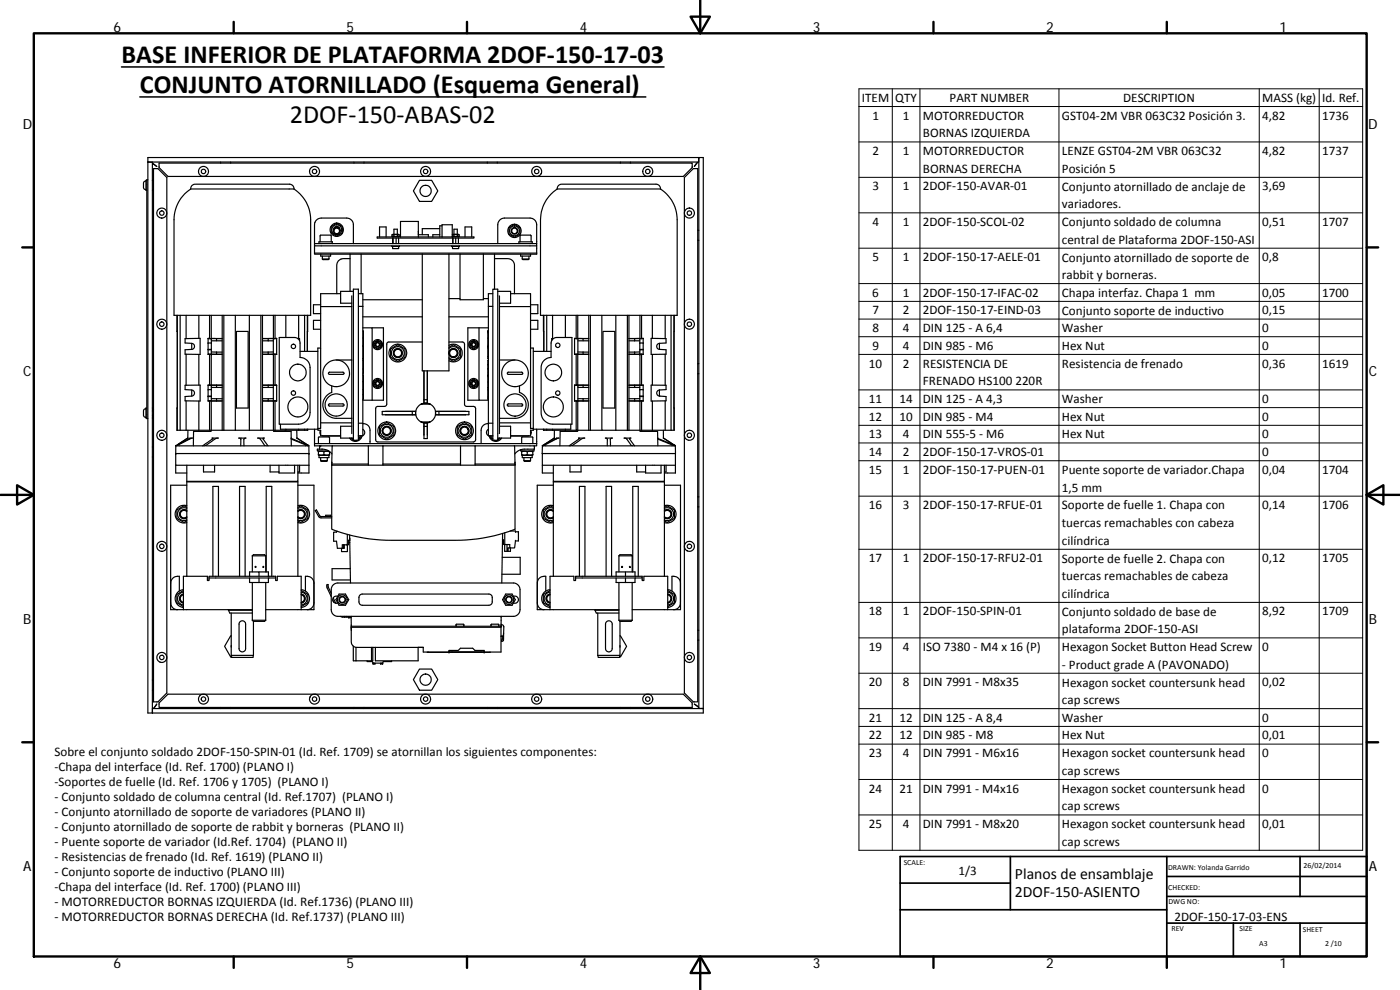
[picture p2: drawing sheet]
<svg xmlns="http://www.w3.org/2000/svg" width="420mm" height="297mm" viewBox="0 0 420 297" stroke-linecap="round" stroke-linejoin="round" font-family="sans-serif">
<defs><g id="words">
<g font-size="7.9">
<text x="36.5" y="19">BASE INFERIOR DE PLATAFORMA 2DOF‐150‐17‐03</text>
<text x="42" y="28">CONJUNTO ATORNILLADO (Esquema General)</text>
<text x="87" y="37">2DOF‐150‐ABAS‐02</text>
</g>
<g font-size="4.7">
<text x="304.6" y="263.9">Planos de ensamblaje</text>
<text x="304.6" y="269.3">2DOF‐150‐ASIENTO</text>
</g>
<g font-size="4.2">
<text x="34" y="9.6">6</text>
<text x="104" y="9.6">5</text>
<text x="174" y="9.6">4</text>
<text x="244" y="9.6">3</text>
<text x="314" y="9.6">2</text>
<text x="384" y="9.6">1</text>
<text x="6.8" y="38.7">D</text>
<text x="410.6" y="38.7">D</text>
<text x="7" y="112.9">C</text>
<text x="410.8" y="112.9">C</text>
<text x="7" y="187.1">B</text>
<text x="410.8" y="187.1">B</text>
<text x="7" y="261.3">A</text>
<text x="410.8" y="261.3">A</text>
<text x="34" y="290.4">6</text>
<text x="104" y="290.4">5</text>
<text x="174" y="290.4">4</text>
<text x="244" y="290.4">3</text>
<text x="314" y="290.4">2</text>
<text x="384" y="290.4">1</text>
</g>
<g font-size="4">
<text x="16.4" y="253.8">‐ Puente soporte de variador (Id.Ref. 1704) (PLANO II)</text>
<text x="16.4" y="262.8">‐ Conjunto soporte de inductivo (PLANO III)</text>
<text x="16.4" y="271.9">‐ MOTORREDUCTOR BORNAS IZQUIERDA (Id. Ref.1736) (PLANO III)</text>
<text x="16.4" y="276.4">‐ MOTORREDUCTOR BORNAS DERECHA (Id. Ref.1737) (PLANO III)</text>
</g>
<g font-size="3.9">
<text x="258.7" y="30.6">ITEM</text>
<text x="261.8" y="35.9">1</text>
<text x="268.7" y="30.6">QTY</text>
<text x="270.9" y="35.9">1</text>
<text x="277" y="35.9">MOTORREDUCTOR</text>
<text x="285" y="30.6">PART NUMBER</text>
<text x="318.7" y="36">GST04‐2M VBR 063C32 Posición 3.</text>
<text x="337.1" y="30.6">DESCRIPTION</text>
<text x="378.8" y="35.9">4,82</text>
<text x="378.8" y="30.7">MASS (kg)</text>
<text x="396.8" y="30.6">Id. Ref.</text>
<text x="396.8" y="35.9">1736</text>
<text x="277" y="41.2">BORNAS IZQUIERDA</text>
<text x="261.8" y="46.5">2</text>
<text x="270.9" y="46.5">1</text>
<text x="277" y="46.5">MOTORREDUCTOR</text>
<text x="318.7" y="46.5">LENZE GST04‐2M VBR 063C32</text>
<text x="378.8" y="46.5">4,82</text>
<text x="396.8" y="46.5">1737</text>
<text x="277" y="51.8">BORNAS DERECHA</text>
<text x="318.7" y="51.8">Posición 5</text>
<text x="261.8" y="57.1">3</text>
<text x="270.9" y="57.1">1</text>
<text x="277" y="57.1">2DOF‐150‐AVAR‐01</text>
<text x="318.7" y="57.2">Conjunto atornillado de anclaje de</text>
<text x="378.8" y="57.1">3,69</text>
<text x="318.7" y="62.5">variadores.</text>
<text x="261.8" y="67.8">4</text>
<text x="270.9" y="67.8">1</text>
<text x="277" y="67.8">2DOF‐150‐SCOL‐02</text>
<text x="318.7" y="67.8">Conjunto soldado de columna</text>
<text x="378.8" y="67.8">0,51</text>
<text x="396.8" y="67.8">1707</text>
<text x="318.7" y="73.2">central de Plataforma 2DOF‐150‐ASI</text>
<text x="261.8" y="78.4">5</text>
<text x="270.9" y="78.4">1</text>
<text x="277" y="78.4">2DOF‐150‐17‐AELE‐01</text>
<text x="318.7" y="78.5">Conjunto atornillado de soporte de</text>
<text x="318.7" y="83.8">rabbit y borneras.</text>
<text x="378.8" y="78.4">0,8</text>
<text x="261.8" y="89">6</text>
<text x="270.9" y="89">1</text>
<text x="277" y="89">2DOF‐150‐17‐IFAC‐02</text>
<text x="318.7" y="89.1">Chapa interfaz. Chapa 1 mm</text>
<text x="378.8" y="89">0,05</text>
<text x="396.8" y="89">1700</text>
<text x="261.8" y="94.3">7</text>
<text x="270.9" y="94.4">2</text>
<text x="277" y="94.4">2DOF‐150‐17‐EIND‐03</text>
<text x="318.7" y="94.4">Conjunto soporte de inductivo</text>
<text x="378.8" y="94.4">0,15</text>
<text x="261.8" y="99.7">8</text>
<text x="270.9" y="99.6">4</text>
<text x="277" y="99.7">DIN 125 ‐ A 6,4</text>
<text x="318.7" y="99.7">Washer</text>
<text x="378.8" y="99.7">0</text>
<text x="261.8" y="105">9</text>
<text x="270.9" y="104.9">4</text>
<text x="277" y="105">DIN 985 ‐ M6</text>
<text x="318.7" y="104.9">Hex Nut</text>
<text x="378.8" y="105">0</text>
<text x="260.8" y="110.3">10</text>
<text x="270.9" y="110.3">2</text>
<text x="277" y="110.3">RESISTENCIA DE</text>
<text x="318.7" y="110.4">Resistencia de frenado</text>
<text x="378.8" y="110.3">0,36</text>
<text x="396.8" y="110.3">1619</text>
<text x="277" y="115.6">FRENADO HS100</text>
<text x="304.7" y="115.6">220R</text>
<text x="260.8" y="120.9">11</text>
<text x="269.9" y="120.9">14</text>
<text x="277" y="120.9">DIN 125 ‐ A 4,3</text>
<text x="318.7" y="121">Washer</text>
<text x="378.8" y="120.9">0</text>
<text x="260.8" y="126.2">12</text>
<text x="260.8" y="131.6">13</text>
<text x="269.9" y="126.2">10</text>
<text x="270.9" y="131.5">4</text>
<text x="277" y="126.2">DIN 985 ‐ M4</text>
<text x="277" y="131.6">DIN 555‐5 ‐ M6</text>
<text x="318.7" y="126.2">Hex Nut</text>
<text x="318.7" y="131.5">Hex Nut</text>
<text x="378.8" y="126.2">0</text>
<text x="378.8" y="131.6">0</text>
<text x="260.8" y="136.8">14</text>
<text x="270.9" y="136.8">2</text>
<text x="277" y="136.8">2DOF‐150‐17‐VROS‐01</text>
<text x="378.8" y="136.8">0</text>
<text x="260.8" y="142.2">15</text>
<text x="270.9" y="142.2">1</text>
<text x="277" y="142.2">2DOF‐150‐17‐PUEN‐01</text>
<text x="318.7" y="142.2">Puente soporte de variador.Chapa</text>
<text x="378.8" y="142.2">0,04</text>
<text x="396.8" y="142.2">1704</text>
<text x="318.7" y="147.6">1,5 mm</text>
<text x="260.8" y="152.8">16</text>
<text x="270.9" y="152.8">3</text>
<text x="277" y="152.8">2DOF‐150‐17‐RFUE‐01</text>
<text x="318.7" y="152.8">Soporte de fuelle 1. Chapa con</text>
<text x="378.8" y="152.8">0,14</text>
<text x="396.8" y="152.8">1706</text>
<text x="318.7" y="158.2">tuercas remachables con cabeza</text>
<text x="318.7" y="163.5">cilíndrica</text>
<text x="260.8" y="168.7">17</text>
<text x="270.9" y="168.7">1</text>
<text x="277" y="168.7">2DOF‐150‐17‐RFU2‐01</text>
<text x="318.7" y="168.8">Soporte de fuelle 2. Chapa con</text>
<text x="378.8" y="168.7">0,12</text>
<text x="396.8" y="168.7">1705</text>
<text x="318.7" y="174.1">tuercas remachables de cabeza</text>
<text x="318.7" y="179.4">cilíndrica</text>
<text x="260.8" y="184.7">18</text>
<text x="270.9" y="184.7">1</text>
<text x="277" y="184.7">2DOF‐150‐SPIN‐01</text>
<text x="318.7" y="184.7">Conjunto soldado de base de</text>
<text x="378.8" y="184.7">8,92</text>
<text x="396.8" y="184.7">1709</text>
<text x="318.7" y="190">plataforma 2DOF‐150‐ASI</text>
<text x="260.8" y="195.3">19</text>
<text x="270.9" y="195.3">4</text>
<text x="277" y="195.4">ISO 7380 ‐ M4 x 16 (P)</text>
<text x="318.7" y="195.3">Hexagon Socket Button Head Screw</text>
<text x="378.8" y="195.3">0</text>
<text x="318.7" y="200.7">‐ Product grade A (PAVONADO)</text>
<text x="260.8" y="205.9">20</text>
<text x="270.9" y="205.9">8</text>
<text x="277" y="205.9">DIN 7991 ‐ M8x35</text>
<text x="318.7" y="206">Hexagon socket countersunk head</text>
<text x="378.8" y="205.9">0,02</text>
<text x="318.7" y="211.3">cap screws</text>
<text x="260.8" y="216.5">21</text>
<text x="260.8" y="221.9">22</text>
<text x="269.9" y="216.5">12</text>
<text x="269.9" y="221.9">12</text>
<text x="277" y="216.5">DIN 125 ‐ A 8,4</text>
<text x="277" y="221.9">DIN 985 ‐ M8</text>
<text x="318.7" y="216.6">Washer</text>
<text x="318.7" y="221.8">Hex Nut</text>
<text x="378.8" y="216.5">0</text>
<text x="378.8" y="221.9">0,01</text>
<text x="16.4" y="226.7">Sobre el conjunto soldado 2DOF‐150‐SPIN‐01 (Id. Ref. 1709) se atornillan los siguientes componentes:</text>
<text x="260.8" y="227.2">23</text>
<text x="270.9" y="227.1">4</text>
<text x="277" y="227.2">DIN 7991 ‐ M6x16</text>
<text x="318.7" y="227.2">Hexagon socket countersunk head</text>
<text x="378.8" y="227.2">0</text>
<text x="16.4" y="231.2">‐Chapa del interface (Id. Ref. 1700) (PLANO I)</text>
<text x="318.7" y="232.6">cap screws</text>
<text x="16.4" y="235.7">‐Soportes de fuelle (Id. Ref. 1706 y 1705) (PLANO I)</text>
<text x="260.8" y="237.8">24</text>
<text x="269.9" y="237.8">21</text>
<text x="277" y="237.8">DIN 7991 ‐ M4x16</text>
<text x="318.7" y="237.9">Hexagon socket countersunk head</text>
<text x="378.8" y="237.8">0</text>
<text x="16.4" y="240.2">‐ Conjunto soldado de columna central (Id. Ref.1707) (PLANO I)</text>
<text x="16.4" y="244.7">‐ Conjunto atornillado de soporte de variadores (PLANO II)</text>
<text x="318.7" y="243.2">cap screws</text>
<text x="16.4" y="249.2">‐ Conjunto atornillado de soporte de rabbit y borneras (PLANO II)</text>
<text x="260.8" y="248.4">25</text>
<text x="270.9" y="248.4">4</text>
<text x="277" y="248.4">DIN 7991 ‐ M8x20</text>
<text x="318.7" y="248.5">Hexagon socket countersunk head</text>
<text x="378.8" y="248.4">0,01</text>
<text x="318.7" y="253.8">cap screws</text>
<text x="16.4" y="258.3">‐ Resistencias de frenado (Id. Ref. 1619) (PLANO II)</text>
<text x="287.6" y="262.4">1/3</text>
<text x="16.4" y="267.4">‐Chapa del interface (Id. Ref. 1700) (PLANO III)</text>
<text x="352.5" y="276.2">2DOF‐150‐17‐03‐ENS</text>
</g>
<g font-size="2.4">
<text x="271.2" y="259.7">SCALE:</text>
<text x="350.6" y="260.9">DRAWN: Yolanda Garrido</text>
<text x="391.2" y="260.6">26/02/2014</text>
<text x="350.6" y="267">CHECKED:</text>
<text x="350.7" y="271.4">DWG NO:</text>
<text x="351.6" y="279.3">REV</text>
<text x="372" y="279.4">SIZE</text>
<text x="391" y="279.6">SHEET</text>
<text x="377.9" y="283.8">A3</text>
<text x="397.7" y="283.8">2 /10</text>
</g>
</g></defs>
<g fill="none" stroke="#000" stroke-width=".36">
<path d="M43.8 54.3a1.34 1.34 0 0 0-.7 1.9 .63 .63 0 0 0 .7 .7M44.1 54.1h-.3v3h.3M44.4 48.6h1.3l.4 .7 .9 .6-1-.8M44.4 48.6h.4M44.4 54h-.3v71.6h.3M44.4 47.3h166.7v166.6h-166.7zM44.4 48.6h165.3M45.7 48.6v165.3l.1-.3M45.7 54.1h.4M45.7 57.1h.4M46.1 50.6h1.3l2.7 2.7v154.6l-2.7 2.7h-1.3zM47.7 48.9h160v1.4l-2.6 2.6h-154.7l-2.7-2.6z"/>
<path d="M66.2 48.6v.3M69.2 48.6v.3M88.2 56.7h-31M88.2 56.7a10.9 10.9 0 0 1 5 9.2v28.7h-41v-28.7a11 11 0 0 1 5-9.2M88.2 56.7a1.79 1.79 0 0 0-2.4-1.4h-22.4a17 17 0 0 0-5.6 .2l-.4 .4-.2 .8M106.2 48.6v.3M109.2 48.6v.3M125.9 54.1h3.6l1.9 3.2-1.9 3.1h-3.6l-1.8-3.1zM146.3 48.6v.3M149.2 48.6v.3M167.2 56.7h31M186.2 48.6v.3"/>
<path d="M189.2 48.6v.3M198.2 56.7a1.77 1.77 0 0 0-2.4-1.4h-22.4a17.1 17.1 0 0 0-5.6 .2l-.5 .7-.1 .5M198.2 56.7a11 11 0 0 1 5 9.2v28.7h-41v-28.7a11.1 11.1 0 0 1 5-9.2M205.4 53.3l2.7-2.7h1.3v160h-1.3l-2.7-2.7zM209.7 47.3v1.3l-.6 .4-.7 .9 .8-1M209.7 47.3v165.3M209.7 47.3v.3M94.4 75.9v.4h10.7M94.4 73.8v2.1M94.4 75.9h66.7M94.4 73.1h66.7v.7h-66.7zM94.4 73.1v-5.7a2 2 0 0 1 2-2h7.6a2.04 2.04 0 0 1 2.1 2v5.7"/>
<path d="M96.1 72.6v-1.8l.2-.3 3 .1 .1 2M96.3 76.3v.5h2.9v-.5M96.7 76.8v.9M96.7 77.7l.2 .2h1.6l.2-.2M96.7 77.7h2M98.7 76.8v.9M99.4 68l.8-.5a.94 .94 0 0 1 1.7 0 1.4 1.4 0 0 1 .8 1.9 1.19 1.19 0 0 1-1 1.1 1.31 1.31 0 0 1-1.9-.4 1.17 1.17 0 0 1-.4-1.4zM99.7 72.6h.1M99.7 72.6h-4v.5M99.7 72.6v.5M100.1 69.1a.99 .99 0 0 1 1-1.2 .99 .99 0 0 1 .9 1.2M100.3 68.6a.82 .82 0 0 1 .8-.5 .82 .82 0 0 1 .7 .5"/>
<path d="M100.6 68.3h1M105.1 77.6h-2.1a2.05 2.05 0 0 0-1.9 2v8.5M105.1 76.3v11.1M108.4 76.3v11.8M113.2 71.1h29v.3h-29zM113.9 71.1v-3h2v3M117.6 73.8v.1h2.3v-.1M117.7 70.5l.3-.2h1.5l.3 .2M117.7 70.9l.3 .2M117.7 70.5h.5M117.7 70.9h.5M117.7 70.5v.4"/>
<path d="M117.8 71.4v1.7M118 71.4v1.7M118.2 70.5h1.1M118.2 70.9h1.1M118.2 70.5v.4M118.2 70.3v-1.5h1v1.5M118.9 71.4v1.7M119.3 70.5h.5M119.3 70.9h.5M119.3 70.5v.4M119.6 71.4v1.7M119.6 73.9l-.1 .7h-1.7v-.7"/>
<path d="M119.8 70.5v.4M119.8 70.9l-.3 .2M120.2 71.1v-4.7h5.3v4.7M125.5 70.4h3.1v.7M125.5 69.4l.1 1M126.7 76.3v35h8v-35M132 68.6h-5.3v1.8M132 70.4h-2.1v.7M132.7 71.1v-3.7h3v3.7M132.7 67.8h-.7v3.3M135.6 73.8v.1h2.3v-.1M135.9 71.4v1.7"/>
<path d="M136.2 70.9l-.5 .1 .3 .1M136.2 70.9h1.1M136.2 70.5v.4M136.2 70.5h1.1M136.2 70.3v-1.5h1v1.5M136.8 71.4v1.7M137.3 70.5h.5M137.3 70.9h.5M137.3 70.5v.4M137.6 71.4v1.7M137.7 73.9l-.1 .7h-1.7l-.1-.7M137.8 70.5v.4"/>
<path d="M137.8 70.5l-.3-.2-1.8 .2h.5M137.8 70.9l-.3 .2M138.1 76.3v13.6h7v-13.6M139.6 71.1v-3h2v3M148.4 77.6h4a2.04 2.04 0 0 1 2 2v8.5M148.4 76.3v10.5M149.4 73.1v-5.7a2.04 2.04 0 0 1 2-2h7.7a2.05 2.05 0 0 1 2 2v5.7M152.7 68.3l.2-.1a1.83 1.83 0 0 1 3.2 .4 1.81 1.81 0 0 1-1.9 2.5l-.4-.3a1.2 1.2 0 0 1-1.1-1.5zM155.7 73.1v-.5h4v.5M156.1 72.6v-1.8l.2-.3 3 .1 .1 2M156.2 76.3v.5h3v-.5M156.7 76.8v.9"/>
<path d="M156.7 77.7l.2 .2h1.6l.2-.2M156.7 77.7h2M158.7 76.8v.9M161.1 73.8v2.1M161.1 75.9v.4h-56M209.4 72.1h.3M209.4 69.1h.3M53.1 94.6l.1 34.5M53.2 94.6v34.5M54.1 94.6v34.5M55.8 94.6v7M59.7 94.6v6.9"/>
<path d="M62.9 94.6v7h.5M63.4 94.6v7M66.7 94.6v34.5M67.2 94.6v34.5M70.6 94.6v34.5h4.2M71 99.4h3.5v23h-3.5zM74.8 94.6v34.5M78.3 94.6v34.5M78.8 94.6v34.5M82.1 94.6v7h.4v-7M85.8 94.6v6.7M89.6 94.6v7"/>
<path d="M91.4 94.6v10.8M92.2 94.6v10.8M92.3 94.6v10.8M96.2 92h9.4M96.2 96.1h-2.1v2.7h2.1M96.2 91.4h-2.1v2.7h2.1M102.2 88.1h-6v40.4h-.8M105.6 88.8v41.3M106.1 87.4h-3.9v3.6h3.4M106.1 86.8h1.5v45.3h-1.5zM107.6 91.9h1.3M107.6 88.1h1.3v38.9"/>
<path d="M108.9 98.4h2.8v21.7M108.9 95.1h17.8M108.9 99.3h.2v2.1M108.9 89.9h17.8M111.7 98.4h3.4v21.7h-3.4M134.7 95.1h11.9M134.7 89.6h3.4M143.8 98.4h2.8M143.8 98.4v21.7h2.8M143.8 98.4h-3.4v21.7h3.4M145.1 89.6h1.5M146.4 99.3h.2"/>
<path d="M146.4 99.4h.2M146.4 99.3v.1M146.4 99.8v3.8h.2M146.4 99.4v.4M146.4 99.3h.1M146.4 99.8h.2M146.6 91.9v38.8l1.3 .2M147.9 86.8h1.5v45.3h-1.5zM147.9 88.1h-1.3v3.8h1.3M149.4 87.4h3.8v3.6h-3.3M149.9 88.8v41.3M149.9 92h9.3"/>
<path d="M153.2 88.1h6v38.8M159.2 91.4h2.2v2.7h-2.2M159.2 96.1h2.2v2.7h-2.2M163.1 94.6l.1 4.8M163.2 94.6v10.8M164.1 94.6v10.8M165.8 94.6v7M169.7 94.6v6.7M172.9 94.6v7h.5v-7M176.7 94.6v34.5M177.2 94.6v34.5M180.6 94.6v34.5h4.2"/>
<path d="M181 99.4h3.5v23h-3.5zM184.8 94.6v34.5M188.3 94.6v34.5M188.8 94.6v34.5M192.1 94.6v7h.4v-7M195.8 94.6v6.9M199.6 94.6v7M201.4 94.6v34.5M202.3 94.6v34.5v-34.5M55.6 115.6l4.5-.1v4.8h-4.5v-1.3l1.8-.1a.92 .92 0 0 0 1-.9 .92 .92 0 0 0-.9-1l-1.9-.1zM55.6 101.6l4.5-.1v4.8h-4.5v-1.4l1.8-.1a.91 .91 0 0 0 1-.8 .91 .91 0 0 0-.9-1l-1.9-.1zM55.8 106.3v9.3"/>
<path d="M57.5 103v1.8M57.5 117v1.9M59.7 106.3v9.2M62.5 106.3h.1M62.5 106.3h.4M62.5 118.9h.9M62.5 104.8h.9M62.5 104.9h.9M62.5 119h.9M62.5 104.9v1.4h.9M62.5 116.9v2M62.5 115.6v1.3h.9"/>
<path d="M62.5 119v1.3h.9M62.5 101.6h.9M62.5 115.6h.9M62.5 102.9h.9M62.5 104.8v.1M62.5 118.9v.1M62.9 101.5h-.4v3.3M62.9 115.5l-.4 .1M63.4 106.3h-.5v9.3h.5M63.4 115.5l3.3 .1h-1.7M63.4 101.5l3.3 .1h-1.7M63.4 102.9v1.9"/>
<path d="M63.4 104.8v14.1M63.4 118.9v10.2M63.4 106.3h1.6M63.4 105.6h1.6M63.4 119.6h1.6M63.4 102.3h3.3M65 102.3v-.7h-1.6v1.3M65 105.6v.7M65 115.6v.6M65 119.6v.7M65 115.6h-1.6M65 106.3h1.7h-3.3"/>
<path d="M65 119.6h1.7M65 105.6h1.7M66.7 116.2h-3.3M78.8 119.6h1.7M78.8 105.6h1.7M78.8 102.3h3.2M80.5 101.6v.7M80.5 105.6v.7M80.5 115.6v.6M80.5 119.6v.7M80.5 115.6h1.5M80.5 101.6h1.5"/>
<path d="M82 116.2h-3.2M82 106.3h-1.5M82 105.6h-1.5M82 101.6v4.7M82 115.6v4.7M82 115.6h1M82 101.6h1M82 119.6h-1.5M82.1 115.5l-3.3 .1h1.7M82.1 101.5l-3.3 .1h1.7M82.5 115.5h.5v4.8h-.5M82.5 101.5h.5v4.8h-1"/>
<path d="M82.5 106.3v9.3h-.4v-9.3h-3.3h1.7M83.8 101.3h4.6a1.65 1.65 0 0 1 1.7 1.6v4.4a3 3 0 0 1 3 3v13.5a3.5 3.5 0 0 1-3.5 3.5h-5.8zM89.4 101.6h.5v.6M90.1 105.4h5.3M96.2 104.4h-.8v24.7h.8v1.6h6M98.7 111.8l4.2-.1a.33 .33 0 0 1 .3 .3 .33 .33 0 0 1-.3 .3h-4l-.3-.2zM99.6 115.8v2a4 4 0 0 0-2.7 4.4 4 4 0 0 0 4 3.3h4.7M100.9 108h4.7M108.9 103.9h.2v3.7h-.2M108.9 112.5h.2v2.1M108.9 110.7h.2M108.9 116.8h.2"/>
<path d="M108.9 108.1h.2v2.6M108.9 101.4h.2M108.9 114.6h.2M109.1 116.8v1.7h-.2M109.1 110.7v1.3h-.2M109.1 101.4v2.2h-.2M109.1 114.6v2.2M109.1 118.5v1.3h-.2M112.2 102.7l.1-.1a1.19 1.19 0 0 1 1.9 0l.3 .3a1.19 1.19 0 0 1-.9 1.7h-.5a1.16 1.16 0 0 1-.9-1.5zM112.2 114.4l.1-.1a1.19 1.19 0 0 1 1.9-.1l.1 .1a1.3 1.3 0 0 1-.3 1.8 1.3 1.3 0 0 1-1.8-.4zM117.2 104.7l1.6-.9a.65 .65 0 0 1 1.2 0l.2 .1a1.62 1.62 0 0 1 1.3 2v.3a1.49 1.49 0 0 1-1.3 1.7l-.2 .2a.65 .65 0 0 1-1.2 0l-1-.6a.65 .65 0 0 1-.6-1zM126.7 102.6h-10.1l-.5 .3v18.4l-.5 .6-2.4 .1-.4 .4-.1 9.5 .5 .7h28.9l.4-.2 .2-.5v-9.5l-.5-.4-2.3-.1-.5-.5v-18.3l-.5-.5h-4.2"/>
<path d="M127.2 119.9h1M128.3 111.3v9.7l-1.1-.1v-9.6M134.7 103.6a2.66 2.66 0 0 1 4 2.3 2.66 2.66 0 0 1-4 2.3M134.7 104.5a1.93 1.93 0 0 1 2.7 .1 1.93 1.93 0 0 1 0 2.7 1.93 1.93 0 0 1-2.7 0M134.7 104.2a1.54 1.54 0 0 1 2.4-.1l1.1 .6v1.8a.65 .65 0 0 1-.5 1l-1.7 .9-1.3-.7M141 102.7l.1-.1a1.21 1.21 0 0 1 1.9 0l.3 .3a1.18 1.18 0 0 1-.8 1.7h-.5a1.16 1.16 0 0 1-1-1.5zM141 114.4l.1-.1a1.21 1.21 0 0 1 1.9-.1l.1 .1a1.3 1.3 0 0 1-.3 1.8 1.3 1.3 0 0 1-1.8-.4zM146.4 110.7h.2M146.4 112.6h.2M146.4 116.4h.2M146.4 107v.6h.2M146.4 110.7v1.3h.2"/>
<path d="M146.4 109.4v1.3M146.4 112.5v.1M146.4 113v3.4M146.4 112.6v.4M146.4 116.4v3.4h.2M146.4 107h.2M146.4 109.4h.2M146.4 112.5h.2M146.4 113h.2M146.6 103.9h-.2v3.1M146.6 112.5h-.2M146.6 108.1h-.2v1.3"/>
<path d="M149.9 108h4.7M152.3 111.8l4.3-.1a.33 .33 0 0 1 .3 .3 .33 .33 0 0 1-.3 .3h-4l-.3-.2zM155.9 115.8v2a4 4 0 0 1 2.6 4.4 4 4 0 0 1-3.9 3.3h-4.7M159.2 104.4h.9v24.7h-.9M160.1 105.4h5.3M165.8 101.9l1-.6h4.9v26h-5.8a3.5 3.5 0 0 1-3.5-3.5v-13.5a3 3 0 0 1 3-3v-4.4zM166.1 101.6h-.5v.6M172.4 106.3h.1M172.4 106.3h.5M172.4 115.6v4.7h1M172.4 101.6v4.7h1M172.4 101.6h1"/>
<path d="M172.4 115.6h1M172.9 115.5l-.5 .1M172.9 101.5l-.5 .1M172.9 106.3h.5v9.3h-.5zM173.4 101.5l3.3 .1h-1.7M173.4 115.5l3.3 .1h-1.7M173.4 102.3h3.3M173.4 115.6v4.7M173.4 106.3h1.6M173.4 105.6h1.6M173.4 116.2h3.3M173.4 119.6h1.6"/>
<path d="M175 106.3h1.7h-3.3M175 119.6h1.7M175 105.6h1.7M175 102.3v-.7h-1.6v4.7M175 105.6v.7M175 115.6v.6M175 119.6v.7M175 115.6h-1.6M188.8 119.6h1.7M188.8 105.6h1.7M188.8 102.3h3.2M190.5 119.6v.7"/>
<path d="M190.5 101.6v.7M190.5 105.6v.7M190.5 115.6v.6M190.5 115.6h1.5M190.5 101.6h1.5M192 119.6h-1.5M192 118.8v.2M192 118.9h1M192 116.2h-3.2M192 106.3h-1.5M192 105.6h-1.5M192 115.6v3.2"/>
<path d="M192 101.6v3.3M192 116.9h1M192 104.8h1M192 102.9h1M192 115.6h1M192 101.6h1M192.1 101.5l-3.3 .1h1.7M192.1 115.5l-3.3 .1h1.7M192.5 115.5h.5v3.4M192.5 101.5h.5v3.3M192.5 106.3v9.3h-.4v-9.3h-3.3h1.7M193 119h-1v1.3"/>
<path d="M193 118.9v1.4h-.5M193 104.9h-1v1.4M193 104.8v1.5h-1M195.4 115.5l4.5 .1v1.3l-2 .1a.92 .92 0 0 0-.8 1 .92 .92 0 0 0 1 .9l1.8 .1v1.3h-4.5zM195.4 101.5l4.5 .1v1.3l-2 .1a.91 .91 0 0 0-.8 1 .91 .91 0 0 0 1 .8l1.8 .1v1.4h-4.5zM195.8 106.3v9.2M197.9 103v1.8M197.9 117v1.9M199.6 106.3v9.3M209.4 112.1h.3M209.4 109.1h.3M43.8 122.7a1.27 1.27 0 0 0-.7 1.8 .63 .63 0 0 0 .7 .7"/>
<path d="M44.1 122.4h-.3v3h.3M45.7 122.4l.1 .9M45.7 123.3h.4M45.7 124.6h.4M45.7 134.1h.4M45.7 137.1h.4M45.8 124.6l-.1 .8M45.8 124.9l.2 .3M45.9 124.6l.1 .6M45.9 122.7l-.1 .3M46 122.9v.4M46 125.2h.1"/>
<path d="M46 122.9h.1M46.1 122.7l-.1 .2M52.7 139.6v2.3h3.4M52.8 133.8l4.2-2.4h.8l-4.8 2.4M52.8 133.7h.1M52.8 133.8l-.1 2.3M52.9 133.6l-.1 .1M53.2 129.1h6.5M55.8 120.3v8.8M56.4 131.4l-3.2 2.1M56.4 129.1v2.3M59.7 129.1h3.2"/>
<path d="M59.7 120.3v8.8M60.8 133.8l3-2.1 .1-.2-.3-.1h1.9l-.8 .2-2.9 2.1-.5 .1h-8.5M61.1 139.6v2h3.3v-2M61.8 133.7h17.7M62.5 120.3h.4M63.4 129.4h-5.3l-.1 4.4M63.4 129.1h3.3M63.4 120.3h-.5v8.8h.5M63.4 120.3h3.3h-3.3M66.7 129.1h.5M67.2 129.1h3.4M72.3 133.8v-2l-.6-.4h2.1l-.6 .4v2"/>
<path d="M74.8 129.1h3.5M78.3 129.1h.5M78.8 129.1h3.3M80.4 133.8l-1.5-2.1 .4-.3h-2l.7 .2 1.5 2.1 .4 .1h12.8M81.1 139.6v2h2.6M82.1 120.3v8.8M82.1 129.1h.4M82.1 129.4h5.3v4.4M82.5 129.1h3.3M82.5 120.3v8.8M83 120.3h-4.2h3.3M83.7 139.6v2.3h4.7v-2.3"/>
<path d="M84.2 127.3v1.5h11.2M85.8 128.8v.3h6.4M87.4 131.5l5.3 2.3M87.4 131.4h.1M87.4 131.7l5 2.1M89.1 131.4l3.2 2.1zM89.1 129.1v2.3M89.4 139.6v4.8h-33.3v-4.8M89.6 128.8v.3M89.9 139.6v2h-.5M91.4 128.8v.3M92.2 133.5l.3 .1"/>
<path d="M92.3 128.8v.3l-.1-.3M92.7 133.8v2.3M92.7 136.1v5.8h-3.3M92.7 136.1h-40v3.5h40M94.4 133.1h66.7v.7h-66.7zM94.4 128.8v4.3M95.6 133.1v-1.8l.2-.2h3l.1 2M95.6 135.6h1.6M95.6 136.4h1.6M95.6 136.4l.1 .2M95.6 135.6v.8M95.7 136.6h3v.7h-3z"/>
<path d="M95.7 135.3l-.1 .3M95.9 134.8h.5a3.5 3.5 0 0 1 3.2 1.4M95.9 134.8h-.7v.5h3.4M95.9 133.9v.9M95.9 133.9h.1M96 133.8h.1M96 133.8l-.1 .1M96.2 137.3v.9M96.2 138.2l.2 .2h1.6l.2-.2M96.2 138.2h2M96.2 129.1l-.2 .7 .2 .6M96.2 126.9h9.4"/>
<path d="M96.7 130.7l5.5 .1M97.2 135.6h1.7M97.2 136.4h1.7M97.2 135.6v.8M98.2 137.3v.9M98.7 121.3l4.2-.1a.33 .33 0 0 1 .3 .3 .33 .33 0 0 1-.3 .3h-4l-.3-.2zM98.9 136.4l-.2 .2M98.9 135.5v.9M99.6 139.6v19.2a50 50 0 0 0 17.9 3.3h19.1a49.3 49.3 0 0 0 18-3.3v-19.2M99.6 139.6h55M99.6 138.7v.1M99.8 133.8l-.2 5.8"/>
<path d="M105.1 131.4l1 .6M105.5 131.4l.6 .4M105.6 127.9h-3.4v3.5h3.9M106.2 132.1a.52 .52 0 0 0 .9 0M107.6 127h1.3v3.7l-1.3 .2M108.1 130.7l-.5 .9M108.3 130.7v.7l-.7 .4M108.8 130.7a2.12 2.12 0 0 1-1.7 1.7 2.12 2.12 0 0 1-2.2-1M108.9 120.1h2.8M108.9 128.8a1.06 1.06 0 0 1 0 1.9M108.9 127.1a1.99 1.99 0 0 1 2.2 2v4M110.5 133.8v5.8"/>
<path d="M110.5 139.2h-10.8l-.1 .4M113.9 128l1.6-.9a.82 .82 0 0 1 1.4 .2l.8 .4a.82 .82 0 0 1 .5 1.3v.9a.66 .66 0 0 1-.5 1l-1.1 .5a.82 .82 0 0 1-1.4-.1l-.7-.4a.66 .66 0 0 1-.6-1zM114.9 133.8v5.8M114.9 139.2h23.3M115.7 123.4h.1M115.7 124.4v.1M123.7 123.4v1M124.7 123.4v1M124.8 123.4h-10.1v1l10.1 .1M126.4 121.3l1.1-.4 1.6 .4zM126.4 126.6h2.7l-1.2 .3zM126.4 121.3a3 3 0 0 0 0 5.3"/>
<path d="M127.2 130.5h.1M127.2 127.9h1M127.2 126.9h1M128.2 130.5h.1M128.3 126.9l-.1 4.7h-1v-4.7M129.1 121.3a3 3 0 0 1 0 5.3M130.7 123.4h10v1l-10 .1zM131.7 123.4v1M137.2 128l1.6-.9a.8 .8 0 0 1 1.4 .2l.8 .4a.82 .82 0 0 1 .6 1.3v.9a.66 .66 0 0 1-.6 1l-1 .5a.82 .82 0 0 1-1.4-.1l-.8-.4a.66 .66 0 0 1-.6-1zM138.2 133.8v5.8M139.7 123.4h.1M139.7 124.4v.1"/>
<path d="M142.6 133.8v5.8M142.6 139.2h12M146.6 127.1a2.02 2.02 0 0 0-2.2 2v4M146.6 128.8a1.06 1.06 0 0 0 0 1.9M146.6 127h1.3M146.7 130.7a2.11 2.11 0 0 0 1.7 1.7 2.11 2.11 0 0 0 2.1-1M147.1 130.7v.7l.8 .4M147.4 130.7l.5 .9M149.2 132.1a.52 .52 0 0 1-.9 0M149.9 127.9h3.3v3.5h-3.8M149.9 126.9h9.3M149.9 131.4l-.5 .4"/>
<path d="M150.4 131.4l-1 .6M152.3 121.3l4.3-.1a.33 .33 0 0 1 .3 .3 .33 .33 0 0 1-.3 .3h-4l-.3-.2zM154.3 133.8l.3 5.4M154.5 138.7v.1M154.6 139.2l-.1 .4M154.6 139.3h.1M156.6 136.4h1.6M156.6 136.4l.1 .2M156.6 133.1v-1.8l.1-.2h3.1l.1 2M156.6 135.6v.8M156.7 136.6h3v.7h-3zM156.7 135.3l-.1 .3"/>
<path d="M157.2 138.2l.2 .2h1.6l.2-.2M157.2 138.2h2M157.2 137.3v.9M158.2 136.4h1.7M158.2 135.6h-1.6M158.2 135.6h1.7M158.2 135.6v.8M158.8 130.7l-5.6 .1M159.2 126.9v1.6h.9M159.2 129.1v1.6h-6M159.2 137.3v.9M159.2 129.1l.3 .7-.3 .6"/>
<path d="M159.7 135.3l.2 .3M159.9 136.4l-.2 .2M159.9 135.6v.8M160.2 133.8l.2 1h-1.3a4.6 4.6 0 0 0-4.6 1.4M160.2 134.8v.5h-4v-.4M161 128.8l.1 4.3M162.7 136.1h.1M162.8 139.6v2.3h3.3M162.8 133.8l4.2-2.4h.7l-4.7 2.4M162.8 133.7h.1M162.8 133.8l-.1 2.3M162.9 133.6l-.1 .1"/>
<path d="M163.1 128.8l.1 .3M163.2 129.1h2.6M163.2 128.8v.3M164.1 128.8v.3M165.8 129.1h7.1M165.8 128.8v.3M166.4 131.4l-3.2 2.1M166.4 129.1v2.3M169.7 128.8v.3M170.8 133.8l3.1-2.2-.3-.2h1.9l-.7 .2-3 2.1-.5 .1h-8.5M171.1 139.6v2h3.3v-2M171.3 127.3v1.5h-11.2"/>
<path d="M171.8 133.7h17.7M172.4 120.3h.5M172.9 120.3h.5v8.8h-.5zM173.4 129.1h3.3M173.4 129.4h-5.3l-.1 4.4M173.4 120.3h3.3h-3.3M176.7 129.1h.5M177.2 129.1h3.4M183.2 133.8v-2l.6-.4h-2.1l.6 .4-.1 2M184.8 129.1h3.5M188.3 129.1h.5M188.8 129.1h3.3"/>
<path d="M190.4 133.8l-1.5-2.1 .4-.3h-2l.7 .2 1.5 2.1 .4 .1h12.8M191.1 139.6v2h2.6M192 120.3h.1M192.1 120.3v8.8M192.1 129.1h.4M192.1 129.4h5.2l.1 4.4M192.5 129.1h8.9M192.5 120.3v8.8M193 120.3h-4.2h3.3M193.7 139.6v2.3h4.7v-2.3M195.8 120.3v8.8M197.4 131.7l5 2.1"/>
<path d="M197.4 131.4h.1M197.4 131.5l5.3 2.3M199.1 131.4l3.2 2.1zM199.1 129.1v2.3M199.4 139.6v4.8h-33.3v-4.8M199.6 120.3v8.8M199.9 139.6v2h-.5M201.4 129.1h.9M202.3 133.5l.2 .1M202.7 133.8v2.3M202.7 136.1v5.8h-3.3M202.7 136.1h-39.9v3.5h39.9"/>
<path d="M56.1 153.2a1.34 1.34 0 0 0-1.9 .2 1.34 1.34 0 0 0 0 1.8 1.34 1.34 0 0 0 1.9 .1M56.1 152.2l-.9-.4-1.6 .9a.66 .66 0 0 0-.5 1v.9a1.46 1.46 0 0 0 1.3 1.7l.8 .5 .9-.5M56.1 152.5a1.93 1.93 0 0 0-2.8 1.8 1.93 1.93 0 0 0 2.8 1.7M56.1 145.6h-4.9v37.3h3.8M56.1 151.7a2.66 2.66 0 0 0-3.5 2.6 2.66 2.66 0 0 0 3.5 2.5M56.1 153.5a1.12 1.12 0 0 0-1.7-.1 1.12 1.12 0 0 0 0 1.7 1.12 1.12 0 0 0 1.7-.1M89.4 153.2a1.34 1.34 0 0 1 1.8 .2 1.34 1.34 0 0 1 0 1.8 1.34 1.34 0 0 1-1.8 .1M89.4 152.5a1.93 1.93 0 0 1 2.8 1.8 1.93 1.93 0 0 1-2.8 1.7M89.4 152.2l.8-.4 1.6 .9a.66 .66 0 0 1 .6 1v1.2a1.24 1.24 0 0 1-1.1 1.2l-1.1 .7-.8-.5M89.4 151.7a2.66 2.66 0 0 1 3.5 2.6 2.66 2.66 0 0 1-3.5 2.5M89.4 153.5a1.12 1.12 0 0 1 1.6-.1 1.12 1.12 0 0 1 0 1.7 1.12 1.12 0 0 1-1.6-.1M89.4 145.6h4.8v37.3h-3.8"/>
<path d="M97.5 155h.2a.4 .4 0 0 1 .2-.5 .4 .4 0 0 1 .4 .1h.4a.5 .5 0 0 1 .8 .4M99.6 155h-3.4l-1.2-2-.4 .2 1 1.8 .5 .4h3.5M101.3 159.4h-.3v.3h-.9v2.7h.9l.3 2.1h1.9v-1M151.5 159.9v3.3l.1 .2M153.1 159.3h1.6v.4M154.7 159.6h.9v2.7h-.9M166.1 153.5a1.12 1.12 0 0 0-1.6-.1 1.12 1.12 0 0 0 0 1.7 1.12 1.12 0 0 0 1.6-.1M166.1 151.7a2.66 2.66 0 0 0-3.5 2.6 2.66 2.66 0 0 0 3.5 2.5M166.1 153.2a1.34 1.34 0 0 0-1.8 .2 1.34 1.34 0 0 0 0 1.8 1.34 1.34 0 0 0 1.8 .1M166.1 152.5a1.93 1.93 0 0 0-2.8 1.8 1.93 1.93 0 0 0 2.8 1.7M166.1 152.2l-.9-.4-1.6 .9a.66 .66 0 0 0-.5 1v1.2a1.23 1.23 0 0 0 1.1 1.2l1 .7 .9-.5M166.1 145.6h-4.9v37.3h3.9"/>
<path d="M199.4 153.2a1.34 1.34 0 0 1 1.8 .2 1.34 1.34 0 0 1 0 1.8 1.34 1.34 0 0 1-1.8 .1M199.4 152.5a1.93 1.93 0 0 1 2.8 1.8 1.93 1.93 0 0 1-2.8 1.7M199.4 152.2l.8-.4 1.6 .9a.66 .66 0 0 1 .6 1v1.2a.82 .82 0 0 1-.8 1.1l-1.4 .8-.8-.5M199.4 153.5a1.11 1.11 0 0 1 1.6 0 1.11 1.11 0 0 1 0 1.5 1.11 1.11 0 0 1-1.6 0M199.4 151.7a2.66 2.66 0 0 1 3.5 2.6 2.66 2.66 0 0 1-3.5 2.5M199.4 145.6h4.8v37.3h-3.8M209.4 152.1h.3M209.4 149.1h.3M51.2 174.9a2.13 2.13 0 0 1 2.6-2v4.4M55 177.2l-.7 .4a1.57 1.57 0 0 0-1.2 2v.3a1.44 1.44 0 0 0 1.2 1.7l.7 .4M55 178.3a1.33 1.33 0 0 0-1.1 1.3 1.33 1.33 0 0 0 1.1 1.3M55 177.7a1.94 1.94 0 0 0-1.7 1.9 1.94 1.94 0 0 0 1.7 1.9"/>
<path d="M55 176.9a2.67 2.67 0 0 0-2.4 2.7 2.67 2.67 0 0 0 2.4 2.7M55 178.5a1.14 1.14 0 0 0-.9 1.1 1.14 1.14 0 0 0 .9 1.1M56.1 172.9h6.1v1.3h.5v-.8M56.1 172.9h-1.1v10M62.7 172.9h20v.5h-20zM63.9 172.9v-27h1.7v27M71.9 172.9v-27h1.7v27M74.9 172.9v-1.3h2.8v1.3M74.9 173.4v1.4h5.6v-1.4M75.7 166.8h4M75.7 166.8l.4-.4h3.3l.3 .4M75.7 166.8v4.8"/>
<path d="M75.7 174.8v11.3M77.7 171.6h2.8v1.3M77.7 173.4v1.4M79.7 166.8v4.8M79.7 174.8v11.3M79.9 171.6v-25.7h1.7v27M89.4 172.9h1v10M89.4 172.9h-6.2v1.3h-.5v-.8M89.4 172.9v-28.3h-33.3v28.3M90.4 178.3a1.33 1.33 0 0 1 1.2 1.3 1.33 1.33 0 0 1-1.2 1.3M90.4 177.7a1.93 1.93 0 0 1 1.8 1.9 1.93 1.93 0 0 1-1.8 1.9M90.4 177.2l.8 .4a1.57 1.57 0 0 1 1.2 2v.3a1.44 1.44 0 0 1-1.2 1.7l-.8 .4"/>
<path d="M90.4 176.9a2.67 2.67 0 0 1 2.5 2.7 2.67 2.67 0 0 1-2.5 2.7M90.4 178.5a1.14 1.14 0 0 1 1 1.1 1.14 1.14 0 0 1-1 1.1M94.2 174.9a2.13 2.13 0 0 0-2.5-2v4.4M99.4 178.1l-.9-2v-.7h-.4v.8l1.3 2.8M99.9 175.6l.5-.4 1-.3h52.7a2.04 2.04 0 0 1 2 2v6a2.04 2.04 0 0 1-2 2h-52.7a2.01 2.01 0 0 1-2-2v-6.3zM100 179.4l.7 1.6M101.4 178.9a1.14 1.14 0 0 0-1.5 1 1.14 1.14 0 0 0 1.5 1.1M101.8 178.2h.2a1.82 1.82 0 0 1 2.5 2 1.82 1.82 0 0 1-2.9 1.2l-.2-.4a1.29 1.29 0 0 1-.1-1.9zM104.2 160.3v3l-.2 .2M104.3 163.5l-.1 2h-1.7v-1M104.6 162.8h.4M104.9 161.7h.1"/>
<path d="M104.9 161.5v.6M104.9 161.5h.1M104.9 160.5l.3 14.4M104.9 162.1h.1M104.9 162.1h-.3v1.2l-.2 .2h-1.7v1M105.1 170.6h-5.4v3.4h5.5M107.9 178.6l.8-.4h38l.9 .6 .1 1.8-.2 .6-.8 .4h-38l-.6-.2-.4-.6v-1.5zM150.7 167.2h5.4v5.1h-5.5M150.8 162h.3l.1 1.4h1.8v1h1.4l.3-2.3M150.8 162.7h.3M150.8 160.1l-.2 14.8M151.5 163.4v2h1.7v-1"/>
<path d="M151.8 178.2h.7a1.23 1.23 0 0 1 1.7 .9 1.36 1.36 0 0 1-.3 2 1.1 1.1 0 0 1-1.4 .5 1.31 1.31 0 0 1-1.4-1.2 1.17 1.17 0 0 1 .3-1.5zM152.2 163.4v2h.3v-1h.5M154 178.9a1.14 1.14 0 0 1 1.6 1 1.14 1.14 0 0 1-1.6 1.1M161.3 174.9a2.1 2.1 0 0 1 2.5-2v4.4M165.1 178.5a1.14 1.14 0 0 0-1 1.1 1.14 1.14 0 0 0 1 1.1M165.1 177.2l-.8 .4a1.57 1.57 0 0 0-1.2 2v.3a1.44 1.44 0 0 0 1.2 1.7l.8 .4M165.1 178.3a1.33 1.33 0 0 0-1.2 1.3 1.33 1.33 0 0 0 1.2 1.3M165.1 177.7a1.93 1.93 0 0 0-1.8 1.9 1.93 1.93 0 0 0 1.8 1.9M165.1 176.9a2.67 2.67 0 0 0-2.5 2.7 2.67 2.67 0 0 0 2.5 2.7M166.1 172.9h6.1v1.3h.5v-.8M166.1 172.9h-1v10M166.1 172.9v-28.3h33.3v28.3"/>
<path d="M172.7 172.9h20v.5h-20zM173.9 172.9v-27h1.6v27M181.9 172.9v-27h1.6v27M184.9 172.9v-1.3h2.8v1.3M184.9 173.4v1.4h5.7v-1.4M185.7 166.8h4M185.7 166.8v4.8M185.7 174.8v11.3M185.7 166.8l.4-.4h3.3l.3 .4M187.7 171.6h2.9v1.3M187.7 173.4v1.4M189.7 166.8v4.8"/>
<path d="M189.7 174.8v11.3M189.9 171.6v-25.7h1.6v27M199.4 172.9h-6.2v1.3h-.5v-.8M199.4 172.9h1v10M200.4 178.3a1.33 1.33 0 0 1 1.2 1.3 1.33 1.33 0 0 1-1.2 1.3M200.4 177.7a1.93 1.93 0 0 1 1.8 1.9 1.93 1.93 0 0 1-1.8 1.9M200.4 177.2l.8 .4a1.57 1.57 0 0 1 1.2 2v.3a1.44 1.44 0 0 1-1.2 1.7l-.8 .4M200.4 176.9a2.67 2.67 0 0 1 2.5 2.7 2.67 2.67 0 0 1-2.5 2.7M200.4 178.5a1.14 1.14 0 0 1 .9 1.1 1.14 1.14 0 0 1-.9 1.1M204.2 174.9a2.12 2.12 0 0 0-2.5-2v4.4M51.2 180.9a2.04 2.04 0 0 0 2 2M55 182.9h20.7"/>
<path d="M68.6 183.1h7.1M68.6 182.9l.3 1h6.8M69.4 193.7v.5M69.4 190.8l-2 3.1 1.8 3.2h.3M69.4 196.6h6.7M69.4 196.6l.2 .7M69.4 183.9v12.7M69.6 197.3h.1M72 186.6a.99 .99 0 0 1 1.1-.3 .99 .99 0 0 1 .6 1v7.3a.99 .99 0 0 1-1 1 .99 .99 0 0 1-1-1v-7.3zM75.7 186.1l.4 .3M75.7 186.1h4M76.1 186.4v10.2"/>
<path d="M76.1 196.6l-.2 .7h-6.3M79.7 182.9h10.7M79.7 186.1l-.3 .3h-3.3M94.2 180.9a2.04 2.04 0 0 1-2 2M99.9 180l.3 .7M102.2 184.9l1.2 .3M103.4 185.2h.7M103.4 184.9v.3M104.1 184.9v.3h1.3M104.6 185.2h.1M104.6 185.2l.8 .1M105.1 185.2h-.5l.4 .1"/>
<path d="M105.4 184.9v3.2M105.4 189.2v-1v4.4a1.7 1.7 0 0 0 1.7 1.6h19.9h-1.5v4.1h-12.8v-4.1M106 193.9v4.4h5.9v-4.1M106.8 194.2v4.1M110.2 198.3v.2h1.6l.1 .4M111.5 194.2v4.1M111.9 198.9l.1 .3M112 199.2h.1M112.2 199l-.2 .2M112.6 199l-.1 .2-.1-.2M114.2 199l.1 .2 .1-.2M114.6 199l.2 .2"/>
<path d="M114.8 199.2h.1M114.9 198.9l-.1 .3M117.5 198.3v.2h-2.5l-.2 .5-2.9-.1M127 194.2v1.4h7.8M128.2 195.6h18.9M128.6 195.6v.1M134.8 195.6h10.5M134.8 195.6v-.4h2.7l.7-.7h3.7l.6 .7h2.8v.4M136.9 187.5v.4M136.9 187.5h.1M139.2 187.5l-.2-.2h-2l-.1 .2M139.2 187.5h.1"/>
<path d="M139.2 187.5v.4M147.4 187.5h.1M147.4 187.5v.4M149.7 187.5l-.2-.2h-2l-.1 .2M149.7 187.5v.4M149.7 187.5h.1M150.4 187.9h.1zM150.4 187.9h-45v.3h45M150.4 187.3l.8 .6-.1 2.2M150.4 184.9v10.7h-5.1M151.1 190.9l-.1 1.3M151.1 190.1v.8h-.7h.3l-.2 1.5 .5-.2"/>
<path d="M151.1 190.1l-.1 2.1M161.3 180.9a1.97 1.97 0 0 0 2 2M165.1 182.9h20.6M178.6 182.9l.4 1h6.7M178.6 183.1h7.1M179.4 183.9v12.7M179.4 196.6l.2 .7h6.3l.2-.7M179.4 196.6h6.7M182 186.6a1.01 1.01 0 0 1 1.1-.3 1.01 1.01 0 0 1 .6 1v7.3a1.01 1.01 0 0 1-1 1 1.01 1.01 0 0 1-1-1v-7.3zM185.7 186.1l.4 .3M185.7 186.1h4M186.1 186.4v10.2"/>
<path d="M186.1 193.7v.5M186.1 190.8l2 3.1-1.9 3.2h-.3M189.7 182.9h10.7M189.7 186.1l-.3 .3h-3.3M204.2 180.9a2 2 0 0 1-2 2M209.4 192.1h.3M209.4 189.1h.3M45.7 204.1h.4M45.7 207.1h.4M46.3 212.4l.7-1.1-.8 1.1-.4 .2h165.3h-.4M47.7 210.9l2.7-2.6h154.7l2.6 2.6v1.4h-160zM66.2 212.3v.3"/>
<path d="M69.2 212.3v.3M106.2 212.3v.3M109.2 212.3v.3M125.9 200.7h3.6l1.9 3.2-1.9 3.2h-3.6l-1.8-3.2zM146.3 212.3v.3M149.2 212.3v.3M186.2 212.3v.3M189.2 212.3v.3M209.5 212l-1.1-.7 .9 .6 .4 .7h1.4"/>
<circle cx="61.1" cy="51.4" r=".67"/>
<circle cx="61.1" cy="51.4" r="1.5"/>
<circle cx="94.4" cy="51.4" r=".67"/>
<circle cx="94.4" cy="51.4" r="1.51"/>
<circle cx="127.7" cy="51.4" r=".67"/>
<circle cx="127.7" cy="51.4" r="1.5"/>
<circle cx="127.7" cy="57.3" r="1.69"/>
<circle cx="161.1" cy="51.4" r="1.5"/>
<circle cx="161.1" cy="51.4" r=".66"/>
<circle cx="194.4" cy="51.4" r=".67"/>
<circle cx="194.4" cy="51.4" r="1.5"/>
<circle cx="48.5" cy="63.9" r="1.5"/>
<circle cx="48.6" cy="63.9" r=".66"/>
<circle cx="101.1" cy="68.9" r="1.49"/>
<circle cx="101.1" cy="68.9" r="2"/>
<circle cx="101.1" cy="69.3" r="1.01"/>
<circle cx="101.1" cy="69.3" r=".83"/>
<circle cx="154.4" cy="69.3" r=".83"/>
<circle cx="154.4" cy="69.3" r="1.01"/>
<circle cx="154.4" cy="69.3" r="1.99"/>
<circle cx="154.4" cy="69.3" r="1.47"/>
<circle cx="206.9" cy="63.9" r="1.51"/>
<circle cx="206.9" cy="63.9" r=".67"/>
<circle cx="48.6" cy="97.3" r="1.51"/>
<circle cx="48.6" cy="97.3" r=".67"/>
<circle cx="206.9" cy="97.3" r="1.5"/>
<circle cx="206.9" cy="97.3" r=".67"/>
<circle cx="88.1" cy="103.9" r=".66"/>
<circle cx="88.1" cy="117.9" r=".66"/>
<circle cx="89.4" cy="111.8" r="2.5"/>
<circle cx="100.9" cy="112" r="4"/>
<circle cx="113.3" cy="103.4" r=".67"/>
<circle cx="113.3" cy="115.1" r=".54"/>
<circle cx="113.3" cy="103.4" r="1.5"/>
<circle cx="113.3" cy="115.1" r="1.5"/>
<circle cx="113.3" cy="103.4" r=".55"/>
<circle cx="113.3" cy="103.4" r=".98"/>
<circle cx="113.3" cy="115.1" r=".65"/>
<circle cx="113.3" cy="115.1" r=".98"/>
<circle cx="119.4" cy="105.9" r="1.13"/>
<circle cx="119.4" cy="105.9" r="1.93"/>
<circle cx="119.4" cy="105.9" r="2.66"/>
<circle cx="119.4" cy="105.9" r="1.32"/>
<circle cx="136.1" cy="105.9" r="1.12"/>
<circle cx="136.1" cy="105.9" r="1.34"/>
<circle cx="142.1" cy="115.1" r=".54"/>
<circle cx="142.1" cy="103.4" r=".55"/>
<circle cx="142.1" cy="103.4" r="1.5"/>
<circle cx="142.1" cy="103.4" r=".67"/>
<circle cx="142.1" cy="115" r="1.49"/>
<circle cx="142.2" cy="103.4" r=".99"/>
<circle cx="142.2" cy="115.1" r=".98"/>
<circle cx="142.2" cy="115.1" r=".66"/>
<circle cx="154.6" cy="112" r="4"/>
<circle cx="166.1" cy="111.8" r="2.5"/>
<circle cx="167.4" cy="103.6" r=".66"/>
<circle cx="167.4" cy="117.9" r=".66"/>
<circle cx="48.6" cy="130.6" r="1.5"/>
<circle cx="48.6" cy="130.6" r=".66"/>
<circle cx="89.4" cy="122.1" r="3"/>
<circle cx="100.9" cy="121.5" r="3.3"/>
<circle cx="116" cy="129.3" r="1.34"/>
<circle cx="116.1" cy="129.3" r="1.34"/>
<circle cx="116.1" cy="129.3" r="1.13"/>
<circle cx="116.1" cy="129.3" r="2.67"/>
<circle cx="116.1" cy="129.2" r="1.93"/>
<circle cx="139.4" cy="129.3" r="1.34"/>
<circle cx="139.4" cy="129.3" r="2.66"/>
<circle cx="139.4" cy="129.2" r="1.93"/>
<circle cx="139.4" cy="129.3" r="1.12"/>
<circle cx="154.6" cy="121.5" r="3.3"/>
<circle cx="166.1" cy="122.1" r="3"/>
<circle cx="206.9" cy="130.6" r="1.51"/>
<circle cx="206.9" cy="130.6" r=".66"/>
<circle cx="48.5" cy="163.9" r="1.5"/>
<circle cx="48.6" cy="163.9" r=".66"/>
<circle cx="76.7" cy="170.1" r=".16"/>
<circle cx="79" cy="170.1" r=".16"/>
<circle cx="102.7" cy="179.9" r=".99"/>
<circle cx="102.7" cy="179.9" r="1.44"/>
<circle cx="102.7" cy="179.9" r=".83"/>
<circle cx="152.7" cy="179.9" r=".83"/>
<circle cx="152.7" cy="179.9" r="1.46"/>
<circle cx="152.7" cy="179.9" r="1.01"/>
<circle cx="186.7" cy="170.1" r=".16"/>
<circle cx="189" cy="170.1" r=".16"/>
<circle cx="206.9" cy="163.9" r="1.5"/>
<circle cx="206.9" cy="163.9" r=".66"/>
<circle cx="48.6" cy="197.3" r=".67"/>
<circle cx="48.6" cy="197.3" r="1.5"/>
<circle cx="206.9" cy="197.3" r="1.5"/>
<circle cx="206.9" cy="197.3" r=".67"/>
<circle cx="61" cy="209.8" r=".67"/>
<circle cx="61.1" cy="209.8" r="1.51"/>
<circle cx="94.4" cy="209.8" r="1.5"/>
<circle cx="94.4" cy="209.8" r=".67"/>
<circle cx="127.7" cy="209.8" r="1.51"/>
<circle cx="127.7" cy="209.8" r=".65"/>
<circle cx="127.7" cy="203.9" r="1.69"/>
<circle cx="161.1" cy="209.8" r=".67"/>
<circle cx="161.1" cy="209.8" r="1.5"/>
<circle cx="194.4" cy="209.8" r="1.51"/>
<circle cx="194.4" cy="209.8" r=".65"/>
</g>
<g fill="#000">
<circle cx="63.4" cy="115.6" r=".18"/>
<circle cx="63.4" cy="101.6" r=".18"/>
<circle cx="63.4" cy="106.3" r=".18"/>
<circle cx="82" cy="106.3" r=".18"/>
<circle cx="109.1" cy="107.6" r=".18"/>
<circle cx="109.1" cy="108.1" r=".18"/>
<circle cx="146.4" cy="103.9" r=".18"/>
<circle cx="173.4" cy="115.6" r=".18"/>
<circle cx="192" cy="106.3" r=".18"/>
<circle cx="52.7" cy="136.1" r=".18"/>
<circle cx="92.7" cy="136.1" r=".18"/>
<circle cx="96.1" cy="133.8" r=".18"/>
<circle cx="99.6" cy="138.7" r=".18"/>
<circle cx="154.5" cy="138.7" r=".18"/>
<circle cx="104.6" cy="185.2" r=".18"/>
<circle cx="105.4" cy="188.2" r=".18"/>
<circle cx="134.8" cy="195.6" r=".18"/>
<circle cx="145.3" cy="195.6" r=".18"/>
</g>
<g fill="none" stroke="#000" stroke-width=".71">
<path d="M10.1 10h400.1v277h-400.1zM70.1 6.6v3.4M140.2 6.6v3.4M207.3 5h5.8l-2.9 5zM210.2 0v10M280.2 6.6v3.4M350.2 6.6v3.4M6.7 74.2h3.4M410.2 74.2h3.4M.2 148.5h9.9M5.1 145.6l5 2.9-5 2.9zM410.2 148.5l5-2.9v5.8z"/>
<path d="M410.2 148.5h9.9M6.7 222.7h3.4M410.2 222.7h3.4M70.1 287v3.4M140.2 287v3.4M210.2 287l2.9 5h-5.8zM210.2 287v10M280.2 287v3.4M350.2 287v3.4"/>
</g>
<path d="M270.1 257h140.1v30h-140.1zM303.2 257v16M350.2 257v30M390.2 257v12M270.1 265h33.1M270.1 273h80.1M350.2 277h60M350.2 269h60M350.2 263h60M370.2 277v10M390.2 277v10" fill="none" stroke="#000" stroke-width=".51"/>
<g fill="none" stroke="#000" stroke-width=".3">
<path d="M257.8 26.6h151.1v228.5h-151.1zM257.8 32h151.1M267.8 26.6v228.5M276.1 26.6v228.5M317.8 26.6v228.5M377.9 26.6v228.5M395.9 26.6v228.5M257.8 42.6h151.1M257.8 53.2h151.1M257.8 63.9h151.1M257.8 74.5h151.1M257.8 85.1h151.1"/>
<path d="M257.8 90.4h151.1M257.8 95.7h151.1M257.8 101h151.1M257.8 106.3h151.1M257.8 117h151.1M257.8 122.3h151.1M257.8 127.6h151.1M257.8 132.9h151.1M257.8 138.2h151.1M257.8 148.9h151.1M257.8 164.8h151.1M257.8 180.7h151.1"/>
<path d="M257.8 191.4h151.1M257.8 202h151.1M257.8 212.6h151.1M257.8 218h151.1M257.8 223.3h151.1M257.8 233.9h151.1M257.8 244.5h151.1"/>
</g>
<path d="M36.5 20.1h162.8M42 29.1h151.8" fill="none" stroke="#000" stroke-width=".46"/>
<use href="#words"/>
</svg>
